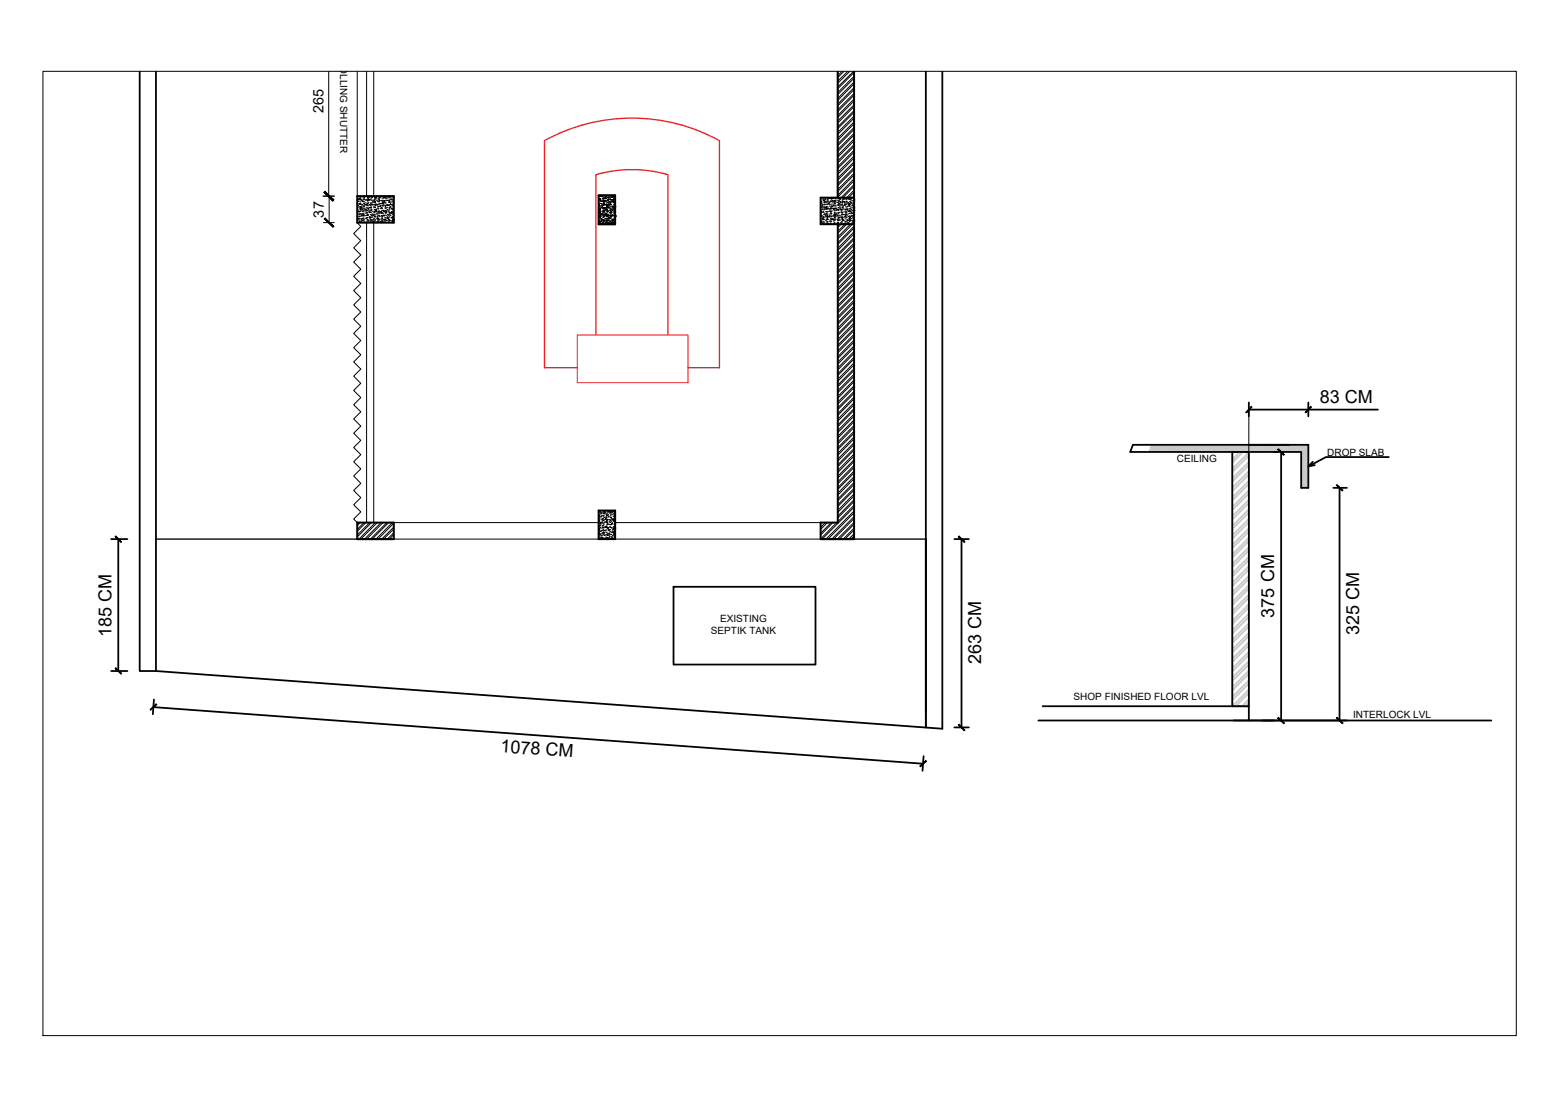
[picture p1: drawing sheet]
<svg xmlns="http://www.w3.org/2000/svg" width="297mm" height="210mm" viewBox="0 0 297 210" stroke-linecap="round" stroke-linejoin="round" font-family="sans-serif">
<defs><g id="words">
<g font-size="3.4">
<text x="250.6" y="76.5">83 CM</text>
<text x="242" y="117.3" transform="rotate(-90 242 117.3)">375 CM</text>
<text x="21.2" y="121" transform="rotate(-90 21.2 121)">185 CM</text>
<text x="258.1" y="120.7" transform="rotate(-90 258.1 120.7)">325 CM</text>
<text x="186.3" y="126.2" transform="rotate(-90 186.3 126.2)">263 CM</text>
<text x="95" y="142.9" transform="rotate(4 95 142.9)">1078 CM</text>
</g>
<g font-size="2.7">
<text x="61.4" y="21.5" transform="rotate(-90 61.4 21.5)">265</text>
<text x="61.5" y="41.3" transform="rotate(-90 61.5 41.3)">37</text>
</g>
<g font-size="1.9">
<text x="64.6" y="11.2" transform="rotate(90 64.6 11.2)">ROLLING SHUTTER</text>
<text x="223.5" y="87.7">CEILING</text>
<text x="252.1" y="86.5">DROP SLAB</text>
<text x="136.8" y="118.1">EXISTING</text>
<text x="135" y="120.4">SEPTIK TANK</text>
<text x="203.9" y="132.9">SHOP FINISHED FLOOR LVL</text>
<text x="257" y="136.4">INTERLOCK LVL</text>
</g>
</g></defs>
<!-- layer: 0 -->
<path d="M159.1 13.6v23.9M162.2 13.6v88.8M67.8 37.3h7v5h-7zM113.7 37.1h3.1v5.5h-3.1zM162.2 37.5h-6.3v5.1h6.3M159.1 42.6v56.7h-3.2v3.1h6.3M67.8 99.3h7v3.1h-7zM113.7 97h3.1v5.4h-3.1zM67.8 102.4h7M155.9 102.4h6.3" fill="none" stroke="#000" stroke-width=".38"/>
<!-- layer: Hatch -->
<g fill="none" stroke="#000" stroke-width=".19">
<path d="M8.2 13.5h279.8v183.2h-279.8zM67.9 37.9h.1M67.9 38.8h.1M67.9 37.3h.1M67.9 39h.1M68 39.9h.1M68 37.7h.1M68 38.2h.1M68.1 39.3h.1M68.1 37.8l.1-.1zM68.2 38.7h.1M68.3 37.6h.1"/>
<path d="M68.3 39.3h.1M68.3 39.2h.1M68.3 39.7h.1M68.3 39.6h.1M68.4 38.4h.1M68.4 38.8h.1M68.4 37.7h.1M68.4 38.7h.1M68.4 37.4h.1M68.4 37.9h.1M68.4 37.8v.1h-.1zM68.5 39.8h.1z"/>
<path d="M68.6 39.2h.1M68.5 39.5l.1-.1v.1zM68.5 38.1h.1M68.6 37.9h.1M68.7 39.1h.1M68.7 39.6h.1M68.7 38.8h.1M68.7 38.9h.1M68.8 38.1h.1M68.8 39.8h.1M68.8 39.4h.1M68.9 38.2h.1"/>
<path d="M68.9 37.6h.1M69 39.6h.1M69 38.3h.1M69 38.7h.1M69 39.2h.1M69 38.6h.1M69 39.1h.1M69.1 37.3h.1M69.1 37.8h.1M69.1 38.7h.1M69.1 37.5h.1M69.1 39.2h.1"/>
<path d="M69.2 37.3h.1M69.2 39.5h.1M69.2 37.4h.1M69.2 37.8l-.1 .1zM69.4 39.8h.1M69.3 38h.1M69.3 38.8h.1M69.4 38h.1M69.4 38.5h.1M69.4 38.9h.1M69.5 39h.1M69.5 39.4h.1"/>
<path d="M69.5 38.8h.1M69.5 39.8v.1zM69.6 37.9h.1M69.6 39.7h.1M69.6 37.3h.1M69.7 38.8h.1M69.7 40h.1M69.7 39h.1M69.7 39.5h.1M69.7 38h.1M69.8 37.7h.1M69.8 38.1h.1"/>
<path d="M69.8 38.6h.1M69.8 37.5h.1M69.8 38.7h.1M69.8 37.3h.1M69.8 39.1h.1M69.9 38.4h.1M69.9 37.5h.1M69.9 38l-.1 .1zM69.9 39.7l.1-.1zM70 37.8h.1M70 39.9h.1M70 39.4h.1"/>
<path d="M70 38h.1M70 38l.1-.1zM70.1 37.5h.1M70.1 38.9h.1M70.3 37.9h.1M70.3 39.4h.1M70.3 38.6h.1M70.3 38.9h.1M70.3 37.3h.1M70.4 39.4h.1M70.4 39.9h.1M70.4 38.9h.1"/>
<path d="M70.4 37.8h.1M70.4 39.5h.1M70.4 38.5h.1M70.5 39.3h.1M70.5 37.6h.1M70.5 38.1h.1M70.5 39.8h.1M70.5 38.7h.1M70.6 37.4h.1M70.6 37.5h.1M70.6 38.9h.1M70.7 38.4h.1"/>
<path d="M70.7 38.8h.1M70.8 38h.1M70.8 38.4h.1M70.8 38.9h.1M70.9 39.3h.1M71 39.5h.1M71.1 39.8h.1M71.1 38.3h.1M71.1 37.3h.1M71.1 38.4h.1M71.1 38.9h.1M71.1 39.3h.1"/>
<path d="M71.1 37.8h.1M71.1 38.5h.1M71.1 38l-.1 .1zM71.2 37.3h.1M71.1 37.5h.1M71.1 38h.1M71.1 37.7h.1M71.1 39.4h.1M71.2 38.4l.1-.1v.1zM71.2 38.8h.1M71.2 39.9h.2zM71.3 39h.1"/>
<path d="M71.4 37.5h.1M71.4 39.7h.1M71.4 37.3h.1M71.4 37.8h.1M71.4 38.8h.1M71.5 39.8v.1h-.1zM71.5 38.1h.1M71.5 38.9h.1M71.7 38.9h.1M71.6 38.2h.1M71.7 39.5h.1M71.7 39.2h.1"/>
<path d="M71.7 39.7h.1M71.8 39.2h.1M71.8 39.7h.1M71.8 37.4h.1M71.8 37.8h.1M71.8 38.3h.1M71.8 38.8h.1M71.9 37.4h.1M71.9 38.4h.1M72 37.9h.1M72 37.7h.1M72 38.8h.1"/>
<path d="M72 37.5h.1M72 39.2h.1M72.1 38.7h.1M72.1 39.2h.1M72.1 37.5h.1M72.1 38.1h-.1zM72.2 39.6h.1M72.2 38.1h.1M72.2 39h.1M72.2 38.7h.1M72.2 39.1h.1M72.4 39.5l.1-.1z"/>
<path d="M72.4 38.6h.1M72.4 39.5h.1M72.5 39.6h.1M72.5 38.1h.1M72.5 38.7h.1M72.5 39.1h.1M72.5 37.4h.1M72.5 37.3h.1M72.5 37.8h.1M72.5 38.2h.1M72.6 39.1h.1M72.7 39.9h.1"/>
<path d="M72.7 38.8h.1M72.7 38.2h.1M72.8 38.4h.1M72.8 37.4h.1M72.8 39.1h.1M72.8 38.5v.1h-.1zM72.8 37.6h.1M72.8 38.1h.1M73 38.5h.1M73 38.1h.1M73 39h.1M73 38.2l.1-.1z"/>
<path d="M73.1 37.5h.1M73.1 39.5h.1M73.1 40h.1M73.2 38.6h.1M73.2 39h.1M73.2 39.5h.1M73.2 37.7h.1M73.2 38.1h.1M73.2 37.4h.1M73.2 39.2h.1M73.3 38h.1M73.4 38.9h.1"/>
<path d="M73.4 39.5h.1M73.5 38.1h.1M73.5 39.8h.1M73.5 37.6h.1M73.5 39h.1zM73.6 37.3h.1M73.6 39h.1M73.6 39.9h.1M73.7 37.5h.1M73.7 38.1h.1M73.7 39h.1M73.8 37.3h.1"/>
<path d="M73.8 38.4h.1M73.8 38.9h.1M73.9 39.4h.1M73.9 39.8h.1M73.9 37.3h.1M73.9 38v.1zM73.9 38h.1M73.9 38.5h.1M73.9 38.9h.1M73.9 39.6h.1M73.9 37.6h.1M73.9 37.5h.1"/>
<path d="M73.9 37.3h.2M74 38.2l-.1 .1zM74.1 37.3h.1M74.2 37.9h.1M74.2 38.4h.1M74.2 38.9h.1M74.2 39.2h.1M74.2 38.7v.1h-.1zM74.2 37.6h.1M74.3 37.9h.1M74.3 39.7h.1M74.3 38.9h.1"/>
<path d="M74.5 39.5h.1M74.4 38.2h.1M74.5 39.8h.1M74.5 39.1h.1M74.5 37.8h.1M74.5 37.3h.1M74.6 38.8h.1M74.6 39.3h.1M74.6 37.5h.1M74.6 37.9h.1M74.6 38.4h.1M74.6 39.6h.1"/>
<path d="M74.6 38.2h.1M74.6 40h.1M74.7 38.3h.1M74.7 38.6h.1zM74.7 37.5h.1M74.8 37.3v.1M113.7 39.6h.1M113.8 38.7h.1M113.7 38.7h.1M113.7 39.2h.1M113.8 39.5h.1M113.8 38.9l.1 .1h-.2z"/>
<path d="M113.9 38.7h.1M113.9 39.1h.1M113.9 39.7h.1M113.9 37.7h.1zM113.9 37.3h.1M113.9 37.8h.1M113.9 38.2h.1M113.9 39.6h.1M113.9 39.8l.1-.1zM113.9 37.2h.1M113.9 38h.1M114.1 38.7h.1"/>
<path d="M114.1 38.2h.1M114.1 39.5h.1M114.2 37.3h.1M114.2 37.2h.1M114.2 38.9h.1M114.2 39.1h.1M114.2 38.2h.1M114.5 39.2h.1M114.4 38.8h.1M114.4 39.6h.1M114.5 37.6h.1M114.5 38.1h.1"/>
<path d="M114.5 37.8l.1-.1zM114.5 39.5h.1M114.5 39.9h.1M114.6 38.1h.1M114.6 38.6h.1M114.6 39h.1M114.6 37.2h.1M114.6 37.6h.1M114.7 38.1h.1M114.7 38.5h.1M114.7 38.3l.1-.1zM114.7 37.7h.1"/>
<path d="M114.7 39.4h.1M114.8 38.8h.1M114.8 39.5h.1M114.8 37.6h.1M114.9 39.9l.1-.1zM114.9 37.4h.1M115 38.1h.1M115 38.3h.1M115 38.8h.1M115 37.3h.1zM115 37.7l.1-.1v.1zM115.1 39h.1"/>
<path d="M115.1 39.5h.1M115.1 38.8h.1M115.1 39.7h.1M115.3 39.8h.1M115.2 39.8h.1M115.3 38.4h.1M115.3 38.9h.1M115.3 39.4h.1M115.3 40h.1M115.3 39.1v.1h-.1zM115.3 37.5h.1M115.3 38h.1"/>
<path d="M115.4 38.1h.1M115.4 39h.1M115.5 38.5h.1M115.5 38.4h.1M115.5 37.9l.1-.1zM115.5 37.5h.1M115.5 39.3h.1M115.6 38.8h.1M115.6 39.5h.1M115.6 37.4h.1M115.7 38.3h.1M115.7 38.9h.1"/>
<path d="M115.8 38.7h.1M115.8 37.9h.1M115.8 38.4h.1M115.8 37.8h.1zM115.9 38.8h.1M115.9 39.7h.1M115.9 40v-.1zM115.9 39.3h.1M115.9 38.9h.1M116 37.5h.1M116 37.9h.1M116 38.4h.1"/>
<path d="M116.1 39.9h.1M116.1 38.1h.1M116.1 37.9h.1M116.2 37.4h.1M116.2 38.2h.1M116.2 40h.1M116.3 38.4h.1M116.3 39.5h.1M116.3 37.4h.1M116.3 39.2h.1M116.4 39.3h.1M116.4 37.4h.1"/>
<path d="M116.4 38.3h.1M116.4 39.8h.1M116.4 38l.1-.1zM116.4 37.9l.2-.1zM116.5 37.4h.1M116.6 38.9h.1M116.6 39.7h.1M116.6 38.5h.1M116.6 39.6h.1M116.6 39.5l.1-.1v.1zM116.7 38.3h.1M116.7 38.7h.1"/>
<path d="M116.7 39.2h.1M116.7 37.8h.1M116.7 38.4h.1M116.7 37.3h.1M116.7 38.9h.1M116.8 39.3h.1M155.9 38.3h.1M155.9 38.4h.1M155.9 37.7h.1M155.9 39.4h.1M156 38.6h.1M156.1 39.3h.1"/>
<path d="M156.1 39.8h.1M156.1 38.8h.1M156.1 39.7h.1M156.1 39.1h.1zM156.2 39.7h.1M156.3 37.8h.1M156.3 38h.1M156.3 38.1h.1M156.4 38.9h.1M156.4 39.4h.1M156.4 39.9h.1M156.4 39.3h.1"/>
<path d="M156.4 38.1h.1M156.4 38.5h.1M156.4 38.8h.1M156.4 38.1l.1 .1zM156.5 37.6h.1M156.5 39.5h.1M156.6 39.8h.1M156.6 38.4h.1M156.6 38.3h.1M156.7 39.5l.1-.1zM156.7 37.5h.1M156.7 39.3h.1"/>
<path d="M156.8 38.3h.1M156.8 38.8h.1M156.8 38.9h.1M156.8 38.5h.1M156.8 37.8l-.1 .1zM156.8 39.7h.1M156.8 39.5l.2-.1v.1zM157 39.2h.1M157 39.6h.1M157 38.1h.1M157 37.8h.1M157.1 39.8h.1"/>
<path d="M157.1 38.4h.1M157.1 38.9h.1M157.1 39.3h.1M157.1 38.2h.1M157.2 38h.1M157.2 37.7h.1M157.3 39.6h.1M157.3 38.7h.1zM157.3 38.7h.1M157.3 37.5h.1M157.3 38.4h.1M157.4 37.5h.1"/>
<path d="M157.4 39.7h.1M157.5 37.7h.1M157.5 38.9h.1M157.5 39.2h.1M157.6 39.8h.1M157.6 38.5h.1M157.6 38.4h.1M157.7 37.6h.1M157.7 38.1h.1M157.8 39.6h.1M157.8 39.5l-.1 .1zM157.8 39.2h.1"/>
<path d="M157.8 39.7h.1M157.8 39.1h.1M157.8 38.2h.1M157.8 37.8h.1M157.8 38.3h.1M157.8 38.8h.1M157.8 37.7h.1M157.8 39.5h.1M158 39.6h.1M158 37.6h.1M158.1 38.4h.1M158.2 39.2h.1"/>
<path d="M158.1 38.1h.1v.1zM158.1 38.6h.1M158.1 39.1h.1M158.2 38.9h.1M158.3 39.8h.1M158.3 37.6l.1-.1zM158.3 39.5h.1M158.3 39h.1M158.4 38.2h.1M158.4 39.9h.1M158.4 39.6l-.1 .1zM158.4 38.2h.1z"/>
<path d="M158.5 39.1h.1M158.5 39.6h.1M158.5 38.5h.1M158.5 38.2h.1M158.5 38.7h.1M158.5 38.1h.1M158.5 38.6h.1M158.6 37.8h.1M158.7 39h.1M158.7 37.6h.1M158.7 39.3h.1M158.7 39.7v-.1z"/>
<path d="M158.7 39.6h.1M158.8 40h.1M158.8 38.4h.1M158.9 38h.1M159 39.7h.1M159 38.9h.1M159 39.8h.1M159 38.5h.1M159.1 38.9h.1M159.2 39.9h.1M159.2 39.4h.1M159.2 38.1h.1"/>
<path d="M159.2 39.8h.1M159.2 38.6h.1M159.2 39h.1M159.2 39.5h.1M159.2 37.7h.1M159.2 38.3h.1M159.3 38.7h.1M159.3 37.6l-.1 .1zM159.4 37.9h.1M159.4 39.7h.1M159.4 39.2h.1M159.5 38.9h.1"/>
<path d="M159.5 39.4h.1M159.5 37.5h.1M159.5 38.7h.1M159.5 38.4h.1M159.5 37.8h.2zM159.6 39.8l.1-.1zM159.7 39.8h.1M159.7 38.3v.1h-.1zM159.7 39h.1M159.8 38.9h.1M159.8 39.8l.1 .2-.1-.1zM159.9 39.4h.1"/>
<path d="M159.9 39.8h.1M159.9 38.4h.1M159.9 38.7h.1M159.9 38h.1M159.9 38.5h.1M159.9 38.9h.1M160 37.6h.1M160 38.3h.1M160 37.9h.1M160 39.7h.1M160 39.3h.1M160.1 39.3h.1"/>
<path d="M160.2 39.7h.1M160.2 37.8h.1M160.2 38.3h.1M160.2 37.6h.1M160.2 39h.1M160.3 38.5h.1M160.3 37.7l-.1 .1zM160.4 38.8h.1M160.5 38.3h.1M160.4 39h.1M160.4 39.9h.1M160.5 38.7h.1"/>
<path d="M160.5 39.8h.1M160.6 39.3h.1M160.6 39.8h.1M160.6 37.8h.1M160.6 38.4h.1M160.6 38.9h.1M160.6 39.8h.1zM160.6 37.9h.1M160.7 38.3h.1M160.7 38.6h.1M160.7 38.2h.1M160.7 39.5h.1"/>
<path d="M160.8 37.8h.1M160.9 39.2h.1M160.9 39.7h.1M160.9 39.8h.1M160.9 37.6h.1M161 38.5h.1M161 38.9h.1M161.1 37.7h.1M161.1 38.5v.1h-.1zM161.1 39h.1M161.1 39.9h.1M161.2 39.2h.1"/>
<path d="M161.3 38.9h.1M161.2 38.7h.1M161.3 38.7h.1M161.3 39.2h.1M161.3 39.7h.1M161.2 37.9h.1M161.3 37.8h.1M161.3 38.3h.1M161.4 39.6h.1M161.4 38.4h.1M161.4 38.9l.1-.1zM161.5 38.5h.1"/>
<path d="M161.5 37.6h.1M161.5 39.4h.1M161.6 37.8h.1M161.6 38.1h.1M161.6 38.6h.1M161.6 39.9l.1-.1zM161.6 39.8h.1M161.7 37.6h.1M161.7 38.5h.1M161.7 39.1h.1M161.8 38.8h.1M161.9 39.1h.1"/>
<path d="M161.9 38.1h.1M161.9 40h.1M162 39.5h.1M162 37.6h.1M162 38.2h.1M162 38.7h.1M162 39.1h.1M162 39.4l.1 .1zM162 37.8h.1M162.1 38.6h.1M162.2 38.4h.1M162.2 38h.1"/>
<path d="M162.2 39.5h.1M162.2 37.9v.1M67.8 41.2h.1M68 41.7h.1M67.9 40.7h.1M67.9 40.8h.1M68 40.2h.1M68 41.4h.1M68.1 41.1h.1M68.1 40.2h.1M68.2 40.2h.1M68.2 41.5h.1"/>
<path d="M68.2 42h.1M68.2 42.1h.1M68.3 40.6h.1M68.3 41.1h.1M68.3 40.7h.1M68.3 41.6h.1M68.3 40.1h.1M68.4 40.6h.1M68.4 42.2h.1M68.5 40h.1M68.6 42h.1M68.6 41.6h.1"/>
<path d="M68.7 41.7h.1M68.7 41.5h.1M68.7 40.6h.1M68.7 40.8h.1M68.8 41.5h.1M68.8 40.9l-.1 .1zM68.8 40h.1M68.8 40.2h.1M68.9 41.8h.1M68.9 41.9h.1M68.9 40.5h.1M68.9 41h.1"/>
<path d="M68.9 41.4h.1M68.9 41.5h.1M68.9 40.8l.2-.1zM69 40h.1M69 40.8h.1M69 41.7h.1M69 40.9h.1M69.1 42h.1M69.2 42.2h.1M69.2 40.1h.1M69.3 41h.1M69.3 40.5h.1"/>
<path d="M69.5 41.4h.1M69.5 41.5h.1M69.5 42.2h.1M69.5 42.3h.1M69.5 40.3h.1M69.5 40.5h.1M69.6 41.4h.1M69.6 41.3h.1M69.6 41.8h.1M69.6 42.2h.1M69.7 40.4h.1M69.7 40.9h.1"/>
<path d="M69.7 40.8h.1M69.8 41.7h.1M69.8 40.9h.1M69.9 41.3h.1M69.8 40.8h.1M69.9 41.9h.1M69.9 42.2h.1M70 41.9h.1M70 40.1h.1M70.1 40.3h.1zM70.2 40.4h.1M70.2 41.5h.1"/>
<path d="M70.2 41.1l.1 .2-.2-.1zM70.3 40.3h.1M70.3 41.7h.1M70.3 42.1h.1M70.3 41.3h.1M70.3 41.8h.1M70.3 40.8h.1M70.3 41.2h.1M70.4 40.3h.1M70.4 40.9h.1M70.4 40l.1-.1zM70.5 41.7h.1"/>
<path d="M70.7 41.8h.1M70.6 41.3h.1M70.6 42.2h.1M70.6 40.6h.1M70.7 40.8h.1M70.7 40.9h.1M70.7 40.1h.1M70.8 41.7h.1M70.9 42h.1M70.9 41.6h.1M71 40.9h.1M71 42h.1"/>
<path d="M71 40.3h.1M71 40.7h.1M71 41.1h.1M71 41.6h.1M71 40.8h.1M71.1 40.2h.1M71.1 41.9h.1M71.1 41.2h.1M71.1 40.9h.1M71.1 41.1h.1M71.2 41.7h.1M71.3 42.2h.1"/>
<path d="M71.4 40.2h.1M71.4 42.3h.1M71.4 40.5h.1M71.4 42.2h.1M71.5 40l-.1 .1zM71.5 40.7h.1M71.6 41.6h.1M71.7 41.7h.1M71.7 42.1h.1M71.7 41h.1M71.7 41.4v.1h-.1zM71.7 41.5h.1"/>
<path d="M71.7 42h.1M71.7 40.1h.1M71.7 40.6h.1M71.7 40.3h.1M71.8 41.4h.1M71.9 42.1h.1M71.9 40.1h.1M71.9 40.9h.1M71.9 41.8h.1M72 41h.1M72 41.6h.1M72 41.1h.1"/>
<path d="M72.1 40.4h.1M72.2 42.1h.1M72.2 40.2h.1M72.2 40.4h.1M72.3 41.6h.1M72.4 41.8h.1M72.4 42.3h.1M72.4 40.6h.1M72.4 41.1h.1M72.4 40.2l.1-.1zM72.4 40.9h.1M72.4 41.4h.1"/>
<path d="M72.5 40h.1M72.5 40.5h.1M72.5 40.4h.1M72.5 41.5h.1M72.6 42h.1M72.6 40.9h.1M72.6 41.8h.1M72.6 41.1h.1M72.7 41.7h.1M72.7 40.5h.1M72.8 40h.1M72.8 40.9h.1"/>
<path d="M72.8 42.2h.1M72.8 40.1l.1-.1 .1 .2zM72.9 41h.1M72.9 40.2h.1M73 42h.1M73 40.2h.1M73 41.7l.1-.1zM73.1 42.2h.1M73.1 40.9h.1M73.1 41.3h.1M73.1 41.7h.1M73.1 40.4h.1"/>
<path d="M73.2 40.4h.1M73.2 40.5h.1M73.3 40h.1M73.3 41.9h.1M73.3 41h.1M73.3 41.8h.1M73.4 41.4h.1M73.4 40.2l-.1 .1zM73.5 41.5h.1M73.5 40.7h.1M73.6 40.3h.1M73.6 41.2h.1"/>
<path d="M73.8 41.5h.1M73.7 40.9h.1M73.7 41.4h.1M73.8 41.7h.1M73.8 42.1h.1M73.8 42.3h.1M73.8 40.8h.1M73.8 41.2h.1M73.8 40.1h.1M73.8 41.8h.1M73.9 40.3h.1M73.9 41.9h.1"/>
<path d="M73.9 40.5h.1M74.1 40.5h.1M74.1 40.9h.1M74.1 41h.1M74.1 40.3h.1M74.1 41.9h.1M74.2 41.3h.1M74.3 41.4h.1M74.3 40.4l.1-.1zM74.3 40.3h.1M74.3 40.6h.1M74.3 42.3h.1"/>
<path d="M74.4 42.3h.1M74.5 42h.1M74.5 40.3h.1M74.5 41.9l.1 .1v-.2l-.1 .1M74.5 41.1h.1M74.5 41.6h.1M74.6 42h.1M74.5 40.2h.1M74.5 40.6h.1M74.5 41.7h.1M74.6 40.8h.1M74.6 41.3h.1"/>
<path d="M74.6 40.5h.1M74.6 41.7h.1M74.7 42.2h.1M74.7 41.7h.1M113.8 41.2h.1M113.7 42.3h.1M113.8 40.9h.1M113.8 41.4h.1M113.8 41.8h.1M113.8 42.2h.1M113.8 40h.1M113.8 40.5h.1"/>
<path d="M113.8 42.1h.1M113.9 40.1h.1M113.9 41h.1M113.9 40.4h.1M113.9 42.1h.1M113.9 41.3h.1M113.9 40.6l.1-.1v.1zM114 41.1h.1M114 40.6h.1M114 41.6h.1M114.1 40.2h.1M114.1 42.5h.1"/>
<path d="M114.1 40.8l.1-.1zM114.2 41.6h.1M114.2 40.7h.1M114.2 42.4h.1M114.2 42l-.1 .1zM114.3 42.5h.1M114.3 40.9h.1M114.3 41.7h.1M114.4 40.1h.1M114.4 40.6h.1M114.5 41.7h.1M114.5 42.2h.1"/>
<path d="M114.5 40.3h.1M114.5 40.8h.1M114.5 41.3h.1M114.5 42.3h.1M114.6 41.7h.1M114.5 41.1h.1M114.6 40.2h.1M114.6 41.1h.1M114.7 42h.1M114.7 42.5h.1M114.7 40.3h.1M114.7 40h.1"/>
<path d="M114.7 41.1h.1M114.8 41.6h.1M114.8 42.5h.1M114.9 40.8h.1M114.9 40.5h.1M115 40.6h.1M115 42.2h.1M115 41.5h.1M115 42h.1M115 40.9h.1M115.1 42.1h.1M115.1 42.5h.1"/>
<path d="M115.1 40.8l-.1 .1zM115.2 40.7h.1M115.2 41.1h.1M115.2 41.6h.1M115.2 42.4h.1M115.2 40.3h.1M115.2 42.3h.1M115.3 40.2h.1M115.3 41.8h.1M115.3 42.3h.1zM115.3 41.1h.1M115.3 40.8l.2-.1v.1z"/>
<path d="M115.4 40.9h.1M115.4 41.4h.1M115.4 40.1h.1M115.4 41.8h.1M115.5 41.9h.1M115.5 41.6h.1M115.5 42.5h.1M115.5 41h.1M115.7 41.3h.1M115.6 42.2v.1M115.6 42.2v.2l-.1-.1M115.7 40.4h.1"/>
<path d="M115.7 40.9h.1M115.8 40.9h.1M115.8 40.4h.1M115.8 42.1h.1M115.8 42.5h.1M115.9 41.1h.1M115.9 41.5h.1M115.9 42h.1M115.9 40.2h.1M115.9 40.6h.1M115.9 41.4h.1M116 42.3h.1"/>
<path d="M116 40.3l.1 .1zM116 40.2h.1M116 41l.1-.1zM116.1 40.3h.1M116.1 41.1h.1M116.2 40.8h.1M116.2 41.7h.1M116.2 42.5h.1M116.3 40.9h.1M116.3 41.9h.1M116.4 42.3h.1M116.4 41.8h.1"/>
<path d="M116.4 41.9h.2zM116.5 41h.1M116.5 41.9h.1M116.5 42.3h.1M116.6 40.5h.1M116.6 41h.1M116.6 41.4h.1M116.6 40.3h.1M116.6 42h.1M116.6 40.1h.1M116.7 42.4h.1M116.7 41.2h.1"/>
<path d="M116.7 41.7h.1M116.7 40.3h.1M116.8 41.1h.1M116.8 40.9h.1M116.8 41h.1M155.9 42.2h.1M155.9 42.4h.1M155.9 40.1h.1M155.9 40.9h.1M155.9 42.2v.2M155.9 41.1h.1M156 40.4h.1"/>
<path d="M156 42.3h.1M156 40.9h.1M156 40.3h.1M156 42h.1M156 41.8h.1M156.1 41.5l.1-.1zM156.2 42.3h.1M156.2 40.3h.1M156.2 40.2h.1M156.2 41.4h.1M156.3 41.1h.1M156.4 41.6h.1"/>
<path d="M156.3 41.2h.1M156.3 41.7h.1M156.3 42.1h.1M156.4 40.3h.1M156.4 40.8h.1M156.4 41.3h.1M156.4 41.7h.1M156.4 42.4h.1M156.4 42.5h.1M156.5 42.2h.1M156.7 40.6h.1M156.7 41.2h.1"/>
<path d="M156.7 41h.1M156.7 40.7h.1M156.8 40.2h.1M156.8 41.9h.1M156.9 41.7h.1M156.9 42.4h.1M157 40.5h.1M157 42h.1M157 42.5h.1M157 40.3h.1M157 41.1h.1M157 40.7h.1"/>
<path d="M157 41.6h.1M157 41.3h.1M157.1 40.2h.1M157.1 41.6l.1-.1zM157.2 42.1h.1M157.1 40.9v.2zM157.2 41.7h.1M157.2 41.1h.1M157.2 42.5h.1M157.2 42.6l.1-.1v.1M157.4 42.1h.1M157.4 40.1h.1"/>
<path d="M157.4 41h.1M157.4 41.2h.1M157.5 40.9h.1M157.6 40h.1M157.6 41.8h.1M157.6 40.6h.1M157.6 42.4h.1M157.7 42.4h.1M157.7 41.5h.1M157.7 42h.1M157.7 41.6h.1M157.7 42.1h.1"/>
<path d="M157.7 40.3h.1M157.7 41.2h.1M157.8 40.1h.1M157.8 40.6h.1M157.8 41h.1M157.8 40.2h.1M157.8 42.5h.1M157.8 41.1h.1M157.9 41.7h.1M157.9 40.6h.1M157.9 40.1h.1M158.1 41.5h.1"/>
<path d="M158.1 41.7v-.1zM158.1 41h.1M158.2 41h.1M158.2 42h.1M158.3 41.7h.1M158.3 40.7h.1M158.3 42.5h.1M158.4 42.5h.1M158.4 41.7h.1M158.4 41.4h.1M158.4 41.9h.1M158.4 42.3h.1"/>
<path d="M158.4 40.5h.1M158.4 40.9h.1M158.4 41h.1M158.4 40.3h.1M158.4 41.2h.1M158.5 40h.1M158.6 41.4h.1M158.6 41.1v.2l-.1-.1zM158.7 40.7h.1M158.6 41.7h.1M158.7 41h.1M158.7 42.4h.1"/>
<path d="M158.8 40.5h.1M158.9 40.6h.1M158.9 41.1h.1M158.9 40.9h.1M159 41.7h.1zM159 42.3l.2-.1zM159.1 42.2h.1M159.1 41.9h.1M159.1 42.4h.1M159.1 42.5h.1M159.1 41.3h.1M159.1 41.7h.1"/>
<path d="M159.1 40.6h.1M159.1 42.3h.1M159.2 40.4h.1M159.2 40.9h.1M159.2 40.3h.1M159.2 41.5h.1M159.2 41.2h.1M159.3 40.4h.1M159.4 41.8h.1M159.4 42.6l-.3 .2M159.4 41.3l.1 .1zM159.4 40.9h.1"/>
<path d="M159.5 41.4h.1M159.6 42.3h.1M159.6 41.1h.1M159.7 40.3h.1M159.8 42.5h.1M159.8 42.6l-.7 .6M159.8 41.7h.1M159.8 42.1h.1M159.8 40.8h.1M159.8 41.3h.1M159.8 40.3h.1M159.8 40.7h.1"/>
<path d="M159.8 41.2h.1M159.9 40.7h.1M159.9 40.4h.1M159.9 40.5h.1M159.9 42.2h.1M159.9 41.8h.1M159.9 41.3h.1M160 41.4h.1M160 41.4l-.1 .1zM160.1 41.8h.1M160.1 41.7l-.1 .1zM160.1 40.8h.1"/>
<path d="M160.2 40.3h.1M160.2 41.8h.1zM160.2 40.8h.1M160.2 42.5h.1M160.3 41.2h.1M160.3 41.1h.1M160.4 42.2h.1M160.5 41.6h.1M160.5 42h.1M160.5 42.5h.1M160.5 42.6l-1.4 1.3M160.5 40.6h.1"/>
<path d="M160.5 41.1h.1M160.5 40.2h.1M160.6 40.8h.1M160.6 40.2h.1M160.6 42.5h.1M160.6 40.4h.1M160.6 40.7h.1M160.6 41.3h.1M160.7 40.3h.1M160.7 42h.1M160.7 41.2h.1M160.8 42.2h.1"/>
<path d="M160.8 41.7h.1M160.8 41.8h.1M160.8 42.6l-1.7 1.7M160.9 40.8h.1M161 42.4l.1-.1zM161 40.2h.1M161 40.6h.1M161 42.3h.1M161.1 41.1h.1M161.1 41.8l-.1 .1zM161.1 42.4h.1M161.1 41.6h.1"/>
<path d="M161.2 41.4h.1M161.2 41.9h.1M161.2 40.1l.1-.1v.2zM161.2 40.1h.1M161.2 40.6h.1M161.2 41h.1M161.3 42.1h.1M161.3 42.5h.1M161.3 40.5h.1M161.3 41.4h.1zM161.4 41.3h.1M161.4 41.7l.1-.1z"/>
<path d="M161.5 41.1h.1M161.5 40.2h.1M161.5 41.9h.1M161.5 40.6h.1M161.5 42.6l-2.4 2.4M161.7 41.5h.1M161.7 40.4h.1M161.8 42.5h.1M161.8 41.2h.1M161.8 42.2h.1M161.8 40.9h.1M161.8 40.5h.1"/>
<path d="M161.9 41.8h.1M161.9 42.3h.1M161.9 40.6h.1M161.9 40.5h.1M161.9 40.9h.1M161.9 41.4h.1M161.9 42.6l-2.8 2.8M162 40h.1M162 41h.1M162 41.9v.1zM162.1 40.5h.1M162.1 41.4h.1"/>
<path d="M162.1 42.5h.1M162.2 42h.1M162.2 40h.1M162.2 43l-3.1 3.1M162.2 44l-3.1 3.2M162.2 45.1l-3.1 3.2M162.2 46.2l-3.1 3.1M162.2 47.3l-3.1 3.1M162.2 48.4l-3.1 3.1M162.2 49.4l-3.1 3.2M162.2 50.5l-3.1 3.2M162.2 51.6l-3.1 3.1"/>
<path d="M162.2 52.7l-3.1 3.1M162.2 53.8l-3.1 3.1M162.2 54.9l-3.1 3.1M162.2 56l-3.1 3.1M162.2 57l-3.1 3.2M162.2 58.1l-3.1 3.2M162.2 59.2l-3.1 3.1M162.2 43.3l-3.1 3.1M162.2 44.4l-3.1 3.1M162.2 45.5l-3.1 3.1M162.2 46.6l-3.1 3.1M162.2 47.7l-3.1 3.1"/>
<path d="M162.2 48.7l-3.1 3.2M162.2 49.8l-3.1 3.2M162.2 50.9l-3.1 3.1M162.2 52l-3.1 3.1M162.2 53l-3.1 3.2M162.2 54.1l-3.1 3.2M162.2 55.2l-3.1 3.1M162.2 56.3l-3.1 3.1M162.2 57.4l-3.1 3.1M162.2 58.5l-3.1 3.1M162.2 59.6l-3.1 3.1M162.2 41.9v.1"/>
<path d="M162.2 60.3l-3.1 3.1M162.2 61.3l-3.1 3.2M162.2 62.4l-3.1 3.2M162.2 63.5l-3.1 3.1M162.2 64.6l-3.1 3.1M162.2 65.7l-3.1 3.1M162.2 66.8l-3.1 3.1M162.2 67.9l-3.1 3.1M162.2 68.9l-3.1 3.2M162.2 70l-3.1 3.2M162.2 71.1l-3.1 3.1M162.2 72.2l-3.1 3.1"/>
<path d="M162.2 73.3l-3.1 3.1M162.2 74.3l-3.1 3.2M162.2 75.4l-3.1 3.2M162.2 76.5l-3.1 3.1M162.2 77.6l-3.1 3.1M162.2 78.7l-3.1 3.1M162.2 79.8l-3.1 3.1M162.2 60.6l-3.1 3.2M162.2 61.7l-3.1 3.2M162.2 62.8l-3.1 3.1M162.2 63.9l-3.1 3.1M162.2 65l-3.1 3.1"/>
<path d="M162.2 66l-3.1 3.2M162.2 67.1l-3.1 3.2M162.2 68.2l-3.1 3.1M162.2 69.3l-3.1 3.1M162.2 70.4l-3.1 3.1M162.2 71.5l-3.1 3.1M162.2 72.5l-3.1 3.1M162.2 73.6l-3.1 3.2M162.2 74.7l-3.1 3.1M162.2 75.8l-3.1 3.1M162.2 76.9l-3.1 3.1M162.2 77.9l-3.1 3.2"/>
<path d="M162.2 79l-3.1 3.2M237.2 77.3v56.9M68.1 99.3l-.3 .2M68.4 99.3l-.6 .6M69.1 99.3l-1.3 1.3M69.5 99.3l-1.7 1.6M70.2 99.3l-2.4 2.3M70.6 99.3l-2.8 2.7M71.3 99.3l-3.1 3.1M71.7 99.3l-3.2 3.1M72.4 99.3l-3.2 3.1M72.8 99.3l-3.2 3.1"/>
<path d="M73.5 99.3l-3.2 3.1M73.8 99.3l-3.1 3.1M74.5 99.3l-3.1 3.1M74.8 99.4l-3 3M113.7 97.9h.1M113.7 98.8h.1M113.7 99.1h.1M113.7 99.5h.1M113.7 99.9h.1M113.7 97.2h.1M113.7 98.9h.1M113.8 98.1h.1"/>
<path d="M113.8 98.6h.1M113.8 99.9h.1M113.8 99.8l-.1 .1zM113.8 97.2h.1M113.8 97.7h.1M113.8 98.4h.1M113.9 99.3h.1M113.9 97h.1M113.9 99.4h.1M113.9 99.9h.1M113.9 97.2h.1M114 97.1h.1"/>
<path d="M114 97.4h.1M114 99.2h.1M114 99.5h.2zM114.1 97.5h.1M114.2 97.9h.1M114.2 98.6h.1M114.2 98.1l-.1 .1zM114.2 97.4h.1M114.3 99.3h.1M114.4 99.1h.1M114.3 98.8h.1M114.5 98.5h.1"/>
<path d="M114.4 99.9h.1M114.4 98h.1M114.4 98.8h.1M114.5 98.9h.1M114.5 99.4h.1M114.5 99.8h.1M114.5 97.6h.1M114.5 98h.1M114.5 98.8h.1M114.5 97.1h.1M114.5 97.3h.1M114.6 99.4h.1"/>
<path d="M114.6 98h.1M114.6 99.7h.1M114.7 98.3h.1M114.7 98.8h.1M114.7 97.2h.1M114.8 97.5h.1M114.8 99.2h.1M114.8 97h.1M114.8 97.4h.1M114.8 99.1h.1M114.9 98.7h.1M115 97.5h.1"/>
<path d="M115 97.2h.1M115 98.6v-.1l.1 .1zM115 98.3h.1M115 97.7h.1M115.1 98.3l.1-.1zM115.1 99.3h.1M115.1 99.7h.1M115.1 98h.1M115.2 98h.1M115.2 98.4h.1M115.2 98.8h.1M115.2 98.7h.1"/>
<path d="M115.2 99.1h.1zM115.2 97h.1M115.2 97.5h.1M115.2 100l.1 .1h-.2zM115.3 99.7h.1M115.3 98.7h.1M115.3 99.2h.1M115.3 99.4h.1M115.3 99.6h.1M115.4 97.2h.1M115.4 97.7h.1M115.4 97.3h.1"/>
<path d="M115.4 97.9h.1M115.5 98.2h.1M115.6 98.1h.1M115.6 98.7h.1M115.6 99.6h.1M115.6 97.2h.1M115.6 99h.1M115.7 99.1h.1M115.7 97.5h.1M115.7 97.2h.1M115.8 99.2h.1M115.8 99.7h.1"/>
<path d="M115.9 98.3h.1M115.9 98.8h.1M115.9 98h.1M115.9 97.1v.1zM115.9 97.4h.1M115.9 97.8h.1M115.9 97.6h.1M115.9 98.9h.1M115.9 97.2h.1M116 99.7l.1-.1zM116 98.6h.1M116 99.1h.1"/>
<path d="M116.1 99.4h.1M116.1 98.3h.1M116.1 98.6h.1M116.1 99.6h.1M116.1 97.3h.1M116.1 97.7h.1M116.2 97.1h.1M116.2 97.2h.1l.1 .1zM116.3 99.3h.1M116.3 98.7h.1M116.3 98.7l.1-.1zM116.4 98.6h.1"/>
<path d="M116.4 98h.1M116.4 97.5h.1M116.4 97.1h.1M116.4 98.8h.1M116.5 98.7v.1h-.1zM116.5 98.6h.1M116.5 99.1h.1M116.5 99.6h.1M116.5 99h.1M116.6 97.7h.1M116.6 98.2h.1M116.6 98h.1"/>
<path d="M116.6 97.3h.1M116.6 98.9h.1M116.7 100h.1M116.7 97.7h.1M116.7 97.5h.1M116.7 98h.1M116.8 99.4h.1M156 99.3l-.1 .2M156.7 99.3l-.8 .9M157.1 99.3l-1.2 1.3M157.8 99.3l-1.9 2M158.2 99.3l-2.3 2.3"/>
<path d="M158.9 99.3l-3 3.1M162.2 80.8l-3.1 3.1M162.2 81.9l-3.1 3.1M162.2 83l-3.1 3.1M162.2 84.1l-3.1 3.1M162.2 85.2l-3.1 3.1M162.2 86.2l-3.1 3.2M162.2 87.3l-3.1 3.2M162.2 88.4l-3.1 3.1M162.2 89.5l-3.1 3.1M162.2 90.6l-3.1 3.1M162.2 91.7l-3.1 3.1"/>
<path d="M162.2 92.8l-3.1 3.1M162.2 93.8l-3.1 3.1M162.2 94.9l-3.1 3.1M162.2 96l-3.1 3.1M162.2 97.1l-5.3 5.3M162.2 98.1l-4.2 4.3M162.2 99.2l-3.2 3.2M162.2 80.1l-3.1 3.1M162.2 81.2l-3.1 3.1M162.2 82.3l-3.1 3.1M162.2 83.4l-3.1 3.1M162.2 84.5l-3.1 3.1"/>
<path d="M162.2 85.5l-3.1 3.1M162.2 86.6l-3.1 3.1M162.2 87.7l-3.1 3.1M162.2 88.8l-3.1 3.1M162.2 89.8l-3.1 3.2M162.2 90.9l-3.1 3.2M162.2 92l-3.1 3.1M162.2 93.1l-3.1 3.1M162.2 94.2l-3.1 3.1M162.2 95.3l-3.1 3.1M162.2 96.4l-6 6M162.2 97.4l-4.9 5"/>
<path d="M162.2 98.5l-3.9 3.9M162.2 99.6l-2.8 2.8M234 85.9v48.3M74.8 100.1l-2.3 2.3M74.8 101.2l-1.2 1.2M74.8 102.3l-.1 .1M74.8 100.5l-2 1.9M74.8 101.6l-.9 .8M113.7 100.4h.1M113.7 100.8h.1M113.7 100.9h.1M113.7 100.7h.1"/>
<path d="M113.7 102.4h.1M113.8 100.5h.1M113.8 101.6h.1M113.8 101.1l-.1 .1zM113.8 101.4h.1M113.9 101.8h.1M113.9 102.3h.1M113.9 101.4v-.1l.1 .2zM113.9 100.2h.1M113.9 102.1h.1M114 101h.1M114.1 100.3h.1"/>
<path d="M114.1 100.8h.1M114.1 101.6h.1M114.2 101.8h.1M114.2 102.1h.1M114.2 101.3h.1M114.2 102.2h.1M114.3 102.1h.1M114.3 100.1h.1M114.4 100.8h.1M114.4 101.2h.1M114.4 101.6h.1M114.4 102.2h.1"/>
<path d="M114.4 100.3h.1M114.5 100.5h.1M114.5 102.2h.1M114.5 101.5h.1M114.5 100.2h.1M114.6 101h.1M114.6 100.8h.1M114.6 101.2h.1M114.6 101.4h.1M114.6 100.2h.1M114.8 101.7h.1M114.8 101.2l-.1 .1z"/>
<path d="M114.8 100.8h.1M114.8 101.6h.1M115 100h.1M114.9 100.7h.1M114.9 102.2h.1M115 100.2h.1M115 102.2h.1M115 101.6h.1M115 102h.1M115 100.1h.1M115.1 100.2h.1M115.1 100.7h.1"/>
<path d="M115.1 101.1h.1M115.1 101.2h.1M115.2 102.2h.1M115.3 101.5h.1M115.3 100.2h.1M115.3 100.4h.1M115.3 102.1h.1M115.3 101.7l.1-.1zM115.3 100.3h.1M115.3 101.3h.1M115.4 101.6h.1M115.5 100.6h.1"/>
<path d="M115.5 100.8h.1M115.6 101.7h.1M115.6 100.2l-.1 .1zM115.6 101.6h.1M115.6 102.1h.1M115.6 100.7h.1M115.6 102.4h.1M115.8 100.6h.1M115.7 101.5h.1M115.7 101.9h.1M115.7 102.4h.1M115.7 102.2h.1"/>
<path d="M115.7 101.3h-.1zM115.8 101h.1M115.8 100.1h.1M115.9 102.3h.1M115.9 101h.1M115.9 101.6h.1M116 101.5h.1M116.1 100.3h.1M116.1 102h.1M116.1 100.2h.1M116.1 101.2h.1M116.2 102.2h.1"/>
<path d="M116.2 100.8h.1M116.3 101h.1M116.3 101.7h.1M116.3 100.5h.1M116.4 102.3h.1M116.4 100.9h.1M116.4 101.4h.1M116.4 101.8h.1M116.4 101.5h.1M116.4 102.2h.1M116.4 100.5h.1M116.5 100h.1"/>
<path d="M116.5 100.5h.1M116.6 101.1h.1M116.5 100.2h.1M116.5 100.3l-.1 .1zM116.6 100.3l.1-.1v.2zM116.6 101.4l.1-.1zM116.7 100.5h.1M116.7 101.6h.1M116.8 100.3h.1M116.8 101.9h.1M162.2 100.3l-2.1 2.1M162.2 101.4l-1 1"/>
<path d="M162.2 100.7l-1.7 1.7M162.2 101.8l-.6 .6"/>
</g>
<!-- layer: 0 -->
<path d="M67.8 13.6v23.7M69.6 13.6v23.7M71 13.6v23.7M67.8 42.3l.7 .7-1.3 1.4 1.3 1.3-1.3 1.4 1.3 1.3-1.3 1.4 1.3 1.3-1.3 1.4 1.3 1.3-1.3 1.4 1.3 1.4-1.3 1.3 1.3 1.4-1.3 1.3 1.3 1.4-1.3 1.3 1.3 1.4-1.3 1.3 1.3 1.4-1.3 1.3 1.3 1.4-1.3 1.4 1.3 1.3-1.3 1.4 1.3 1.3-1.3 1.4 1.3 1.3-1.3 1.4 1.3 1.3-1.3 1.4 1.3 1.4-1.3 1.3 1.3 1.4-1.3 1.3 1.3 1.4-1.3 1.3 1.3 1.4-1.3 1.4 1.3 1.3-1.3 1.4 1.3 1.3-1.3 1.4 .6 .7M69.6 42.3v57M71 42.3v57M74.8 99.3h38.9M116.8 99.3h39.1M74.8 102.4h38.9M116.8 102.4h39.1" fill="none" stroke="#000" stroke-width=".19"/>
<!-- layer: Dimensions -->
<path d="M62.4 13.6v23.7M61.3 37.3h2.2M62.5 37.3v5M61.4 42.3h2.1" fill="none" stroke="#000" stroke-width=".19"/>
<!-- layer: 0 -->
<g fill="#000" stroke="#000" stroke-width=".19">
<path d="M61.7 36.4l-.2 .1 1.8 1.5zM61.5 36.5l1.8 1.5-.2 .2z"/>
<path d="M61.6 36.5l1.6 1.7 .2-.2zM61.6 36.5l.2-.1 1.6 1.6z"/>
<path d="M61.8 41.4l-.2 .2 1.8 1.4zM61.6 41.6l1.8 1.4-.2 .2z"/>
<path d="M237.7 77.2l-1 1.2 1.1-1.1zM237.7 77.2l-1 1.2-.1-.1z"/>
<path d="M248.9 77.2l-1 1.1 .1 .1zM248.9 77.2l.2 .1-1.1 1.1z"/>
<path d="M242.7 85.4l1.1 1.1 .1-.1zM242.7 85.4l.1-.1 1.1 1.1z"/>
<path d="M253.8 92.2l1.1 1.1 .1-.2zM253.8 92.2l.1-.1 1.1 1z"/>
<path d="M21.9 101.9l1.1 1.1 .1-.1zM21.9 101.9l.1-.1 1.1 1.1z"/>
<path d="M182 101.9l1.1 1.1 .1-.1zM182 101.9l.1-.1 1.1 1.1z"/>
<path d="M22 126.8l-.1 .2 1.2 .9zM21.9 127l1.2 .9-.1 .2z"/>
<path d="M29.7 133.7l-1.1 1.2 1.2-1zM28.5 134.7l1.2-1-1.1 1.2z"/>
<path d="M182.1 137.6l-.1 .1 1.2 1zM182 137.7l1.2 1-.1 .1z"/>
<path d="M242.7 136.4l1.2 1-1.1-1.1zM242.7 136.4l1.2 1-.1 .1z"/>
<path d="M253.9 136.3l-.1 .1 1.2 1zM253.8 136.4l1.2 1-.1 .1z"/>
<path d="M174.7 145.5l.1 .1 1-1.1zM175.8 144.5l.2 .1-1.2 1z"/>
</g>
<!-- layer: Text -->
<path d="M116.8 97v5.4" fill="none" stroke="#000" stroke-width=".25"/>
<!-- layer: bLOCKS -->
<g fill="none" stroke="#000" stroke-width=".19">
<path d="M159 13.6v23.9h3.2v-23.9M159.2 13.6l-.2 .1M159.9 13.6l-.9 .8M160.3 13.6l-1.3 1.2M161 13.6l-2 1.9M161.4 13.6l-2.4 2.3M162.1 13.6l-3.1 3M162.2 14.5l-3.2 3.2M162.2 15.6l-3.2 3.2M162.2 16.6l-3.2 3.3M162.2 17.7l-3.2 3.2M162.2 18.8l-3.2 3.2"/>
<path d="M162.2 19.9l-3.2 3.2M162.2 13.8l-3.2 3.1M162.2 14.9l-3.2 3.1M162.2 15.9l-3.2 3.2M162.2 17l-3.2 3.2M162.2 18.1l-3.2 3.2M162.2 19.2l-3.2 3.2M162.2 21l-3.2 3.2M162.2 22.1l-3.2 3.1M162.2 23.2l-3.2 3.1M162.2 24.2l-3.2 3.2M162.2 25.3l-3.2 3.2"/>
<path d="M162.2 26.4l-3.2 3.2M162.2 27.5l-3.2 3.1M162.2 28.5l-3.2 3.3M162.2 29.6l-3.2 3.2M162.2 30.7l-3.2 3.2M162.2 31.8l-3.2 3.2M162.2 32.9l-3.2 3.2M162.2 34l-3.2 3.2M162.2 35.1l-2.4 2.4M162.2 36.1l-1.4 1.4M162.2 37.2l-.3 .3M162.2 20.2l-3.2 3.3"/>
<path d="M162.2 21.3l-3.2 3.2M162.2 22.4l-3.2 3.2M162.2 23.5l-3.2 3.2M162.2 24.6l-3.2 3.2M162.2 25.7l-3.2 3.2M162.2 26.8l-3.2 3.1M162.2 27.8l-3.2 3.2M162.2 28.9l-3.2 3.2M162.2 30l-3.2 3.2M162.2 31.1l-3.2 3.2M162.2 32.2l-3.2 3.1M162.2 33.2l-3.2 3.2"/>
<path d="M162.2 34.3l-3.2 3.2M162.2 35.4l-2.1 2.1M162.2 36.5l-1 1"/>
</g>
<!-- layer: TEFRIS -->
<path d="M103.4 26.8v43.1M113.2 33.2v30.4M126.9 33.2v30.4M136.6 26.8v43.1" fill="none" stroke="#ed1f24" stroke-width=".25"/>
<!-- layer: PENCERE -->
<path d="M103.4 26.7a34.4 34.4 0 0 1 33.2 0M113.2 33.2a24.6 24.6 0 0 1 13.7 0M103.4 69.9h6.2M130.7 69.9h5.9" fill="none" stroke="#ed1f24" stroke-width=".25"/>
<!-- layer: bLOCKS -->
<path d="M109.6 63.6h21.1v9.1h-21.1z" fill="none" stroke="#ed1f24" stroke-width=".19"/>
<!-- layer: Hatch -->
<path d="M78.2 13.6v2.6h16.3v-2.6M78.2 37.3h16.3v12.3h-16.3zM78.2 70.7h16.3v12.3h-16.3z" fill="none" stroke="#fff" stroke-width=".19"/>
<!-- layer: B-FURNITURE -->
<g fill="none" stroke="#fff" stroke-width=".25">
<path d="M79 17.9l.5 .5M79.2 17.7l.5 .5M79.2 17.7l-.1 .2M84.3 17.7l-.5 .5M84.3 17.7l.2 .2-.5 .5M88.3 17.9l.5 .5M88.5 17.7l.5 .5M88.6 17.7l-.2 .2M93.7 17.7l.1 .2M93.7 17.7l-.5 .5M93.8 17.9l-.5 .5M78.8 23.5a9.2 9.2 0 0 0 5.9 0v.2a7.8 7.8 0 0 1-5.9 0z"/>
<path d="M78.8 29.7v.2M78.8 29.7a7.9 7.9 0 0 1 5.9 0M78.8 29.9a9.5 9.5 0 0 1 5.9 0M79 30.5l.5 .5M79.1 23l.1 .2M79.1 35.6l.1 .2M79.2 30.3l.5 .5M79.2 30.3l-.1 .2M79.5 22.5l-.5 .5M79.5 35.1l-.5 .5M79.7 22.7l-.5 .5M79.7 35.3l-.5 .5"/>
<path d="M81.6 23.5v.5M81.6 29.5v.5M81.9 23.5v.5M81.9 29.5v.5M83.8 22.7l.5 .5M83.8 35.3l.5 .5M84 22.5l.5 .5-.2 .2M84 35.1l.5 .5-.2 .2M84.3 30.3l-.5 .5M84.3 30.3l.2 .2-.5 .5M84.7 29.7v.2M88.1 23.5a9.3 9.3 0 0 0 6 0v.2a8 8 0 0 1-6 0z"/>
<path d="M88.1 29.7v.2M88.2 29.7a7.9 7.9 0 0 1 5.9 0M88.3 30.5l.5 .5M88.4 23l.2 .2M88.4 35.6l.2 .2M88.4 30.5l.2-.2 .4 .5M88.8 22.5l-.5 .5M88.8 35.1l-.5 .5M89 22.7l-.5 .5M89 35.3l-.5 .5M91 23.5v.5M91 29.5v.5"/>
<path d="M91.2 23.5v.5M91.2 29.5v.5M93.2 22.7l.5 .5M93.2 35.3l.5 .5M93.3 22.5l.5 .5M93.3 35.1l.5 .5M93.8 30.5l-.5 .5M93.8 23l-.1 .2M93.8 35.6l-.1 .2M93.8 30.5l-.1-.2-.5 .5M94.1 29.7v.2a9.5 9.5 0 0 0-5.9 0M78.8 56.9v.3"/>
<path d="M78.8 57.1a7.9 7.9 0 0 0 5.9 0M78.8 56.9a9.5 9.5 0 0 0 5.9 0M79 51.3l.5 .5M79.1 56.3l.1 .2M79.2 51.1l.5 .5M79.2 51l-.1 .2M79.5 55.9l-.5 .5M79.7 56.1l-.5 .5M81.6 56.9v.5M81.9 56.9v.5M83.8 56.1l.5 .5M84 55.9l.5 .5"/>
<path d="M84.3 51.1l-.5 .5M84.3 51l.2 .2M84.5 51.3l-.5 .5M84.5 56.3l-.2 .2M84.7 56.9v.3M88.1 56.9v.3M88.2 57.1a7.9 7.9 0 0 0 5.9 0M88.2 56.9a9.5 9.5 0 0 0 5.9 0v.3M88.3 51.3l.5 .5M88.4 56.3l.2 .2M88.5 51.1l.5 .5M88.6 51l-.2 .2"/>
<path d="M88.8 55.9l-.5 .5M89 56.1l-.5 .5M91 56.9v.5M91.2 56.9v.5M93.2 56.1l.5 .5M93.3 55.9l.5 .5M93.7 51l.1 .2M93.7 51.1l-.5 .5M93.8 51.3l-.5 .5M93.8 56.3l-.1 .2M78.8 63.1v.2M78.8 63.1a7.9 7.9 0 0 1 5.9 0"/>
<path d="M78.8 63.3a9.5 9.5 0 0 1 5.9 0M79 63.9l.5 .5M79.1 69l.1 .1M79.2 63.7l.5 .5M79.2 63.7l-.1 .1M79.5 68.5l-.5 .5M79.7 68.7l-.5 .5M81.6 62.9v.5M81.9 62.9v.5M83.8 68.7l.5 .5M84 68.5l.5 .5M84.3 63.7l-.5 .5"/>
<path d="M84.3 63.7l.2 .1-.5 .6M84.5 69l-.2 .1M84.7 63.1v.2M88.1 63.1v.2M88.2 63.1a7.9 7.9 0 0 1 5.9 0v.2M88.2 63.3a9.5 9.5 0 0 1 5.9 0M88.3 63.9l.5 .5M88.4 69l.2 .1M88.4 63.8l.2-.1 .4 .5M88.8 68.5l-.5 .5M89 68.7l-.5 .5M91 62.9v.5"/>
<path d="M91.2 62.9v.5M93.2 68.7l.5 .5M93.3 68.5l.5 .5M93.8 63.9l-.5 .5M93.8 69l-.1 .1M93.8 63.8l-.1-.1-.5 .5M78.8 90.3v.3M78.8 90.5a7.9 7.9 0 0 0 5.9 0M78.8 90.3a9.5 9.5 0 0 0 5.9 0M79 84.7l.5 .5M79.1 89.7l.1 .2M79.2 84.5l.5 .5"/>
<path d="M79.2 84.4l-.1 .2M79.5 89.3l-.5 .5M79.7 89.5l-.5 .5M81.6 90.3v.5M81.9 90.3v.5M83.8 89.5l.5 .5M84 89.3l.5 .5M84.3 84.5l-.5 .5M84.3 84.4l.2 .2M84.5 84.7l-.5 .5M84.5 89.7l-.2 .2M84.7 90.3v.3"/>
<path d="M88.1 90.3v.3M88.2 90.3a9.5 9.5 0 0 0 5.9 0v.3a8 8 0 0 1-5.9-.1M88.3 84.7l.5 .5M88.4 84.6l.2-.2 .4 .6M88.4 89.7l.2 .2M88.8 89.3l-.5 .5M89 89.5l-.5 .5M91 90.3v.5M91.2 90.3v.5M93.2 89.5l.5 .5M93.3 89.3l.5 .5M93.8 84.7l-.5 .5"/>
<path d="M93.8 84.6l-.1-.2-.5 .6M93.8 89.7l-.1 .2"/>
<circle cx="81.8" cy="33" r="3.1"/>
<circle cx="81.8" cy="20.4" r="3.1"/>
<circle cx="91.1" cy="20.4" r="3.1"/>
<circle cx="91.1" cy="33" r="3.1"/>
<circle cx="81.8" cy="53.8" r="3.1"/>
<circle cx="91.1" cy="53.8" r="3.1"/>
<circle cx="81.8" cy="66.4" r="3.1"/>
<circle cx="91.1" cy="66.4" r="3.1"/>
<circle cx="81.8" cy="87.2" r="3.1"/>
<circle cx="91.1" cy="87.2" r="3.1"/>
</g>
<!-- layer: Hatch -->
<g fill="none" stroke="#000" stroke-width=".34">
<path d="M26.5 13.6v113.9h3.1M29.6 13.6v113.9M175.8 13.6v124.6M179 13.6v124.8l-149.4-10.9M215.2 84.5h29.7M248.5 84.5v8.2h-1.4v-6.8h-32.4M21.1 102.4h3.1M22.5 102.4v25.1M127.9 111.5h27v14.7h-27zM181.3 102.4h2.7M182.6 102.4v35.8M21.1 127.5h3.1"/>
<path d="M29.2 134.3l146.1 10.8M29.2 132.9l-.2 2.8M181.3 138.2h2.7M197.2 136.9h86M198 134.2h39.2v2.7M175.4 143.6l-.2 2.8"/>
</g>
<path d="M29.6 102.4h38.2M162.2 102.4h13.6" fill="none" stroke="#000" stroke-width=".25"/>
<!-- layer: Dimensions -->
<g fill="none" stroke="#c7c8ca" stroke-width=".34">
<path d="M219 84.5l-.5 .5M219.4 84.5l-1.1 1.1M219.7 84.5l-1.3 1.4M220.1 84.5l-1.4 1.4M220.5 84.5l-1.4 1.4M220.8 84.5l-1.4 1.4M221.2 84.5l-1.4 1.4M221.5 84.5l-1.3 1.4M221.9 84.5l-1.4 1.4M222.2 84.5l-1.3 1.4M222.6 84.5l-1.3 1.4M223 84.5l-1.4 1.4"/>
<path d="M223.3 84.5l-1.3 1.4M223.7 84.5l-1.4 1.4M224.1 84.5l-1.4 1.4M224.4 84.5l-1.4 1.4M224.8 84.5l-1.4 1.4M225.2 84.5l-1.4 1.4M225.5 84.5l-1.4 1.4M225.9 84.5l-1.4 1.4M226.2 84.5l-1.3 1.4M226.6 84.5l-1.4 1.4M226.9 84.5l-1.3 1.4M227.3 84.5l-1.3 1.4"/>
<path d="M227.7 84.5l-1.4 1.4M228 84.5l-1.3 1.4M228.4 84.5l-1.4 1.4M228.8 84.5l-1.4 1.4M229.1 84.5l-1.4 1.4M229.5 84.5l-1.4 1.4M229.8 84.5l-1.3 1.4M230.2 84.5l-1.4 1.4M230.5 84.5l-1.3 1.4M230.9 84.5l-1.3 1.4M231.3 84.5l-1.4 1.4M231.6 84.5l-1.3 1.4"/>
<path d="M232 84.5l-1.4 1.4M232.4 84.5l-1.4 1.4M232.7 84.5l-1.4 1.4M233.1 84.5l-1.4 1.4M233.5 84.5l-1.4 1.4M233.8 84.5l-1.4 1.4M234.2 84.5l-1.4 1.4M234.5 84.5l-1.3 1.4M234.9 84.5l-1.4 1.4M235.2 84.5l-1.3 1.4M235.5 85.9l-1.5 1.4M235.6 84.5l-1.6 1.6"/>
<path d="M236 84.5l-1.4 1.4M236.1 85.9l-2.1 2M236.3 84.5l-1.3 1.4M236.7 84.5l-1.4 1.4M237.1 84.5l-1.4 1.4M237.2 86.5l-3.2 3.2M237.2 90.2l-3.2 3.1M237.2 95.5l-3.2 3.2M237.2 97.4l-3.2 3.1M237.2 85.9l-3.2 3.2M237.2 87.8l-3.2 3.1M237.2 89.5l-3.2 3.2"/>
<path d="M237.2 91.4l-3.2 3.1M237.2 93.2l-3.2 3.1M237.2 95l-3.2 3.1M237.2 96.8l-3.2 3.1M237.2 98.6l-3.2 3.1M237.2 88.3l-3.2 3.2M237.2 91.9l-3.2 3.2M237.2 93.8l-3.2 3.1M237.2 99.2l-3.2 3.1M237.4 84.5l-1.4 1.4M237.8 84.5l-1.4 1.4M238.1 84.5l-1.3 1.4"/>
<path d="M238.5 84.5l-1.4 1.4M238.8 84.5l-1.3 1.4M239.2 84.5l-1.3 1.4M239.6 84.5l-1.4 1.4M239.9 84.5l-1.3 1.4M240.3 84.5l-1.4 1.4M240.7 84.5l-1.4 1.4M241 84.5l-1.4 1.4M241.4 84.5l-1.4 1.4M241.7 84.5l-1.3 1.4M242.1 84.5l-1.4 1.4M242.4 84.5l-1.3 1.4"/>
<path d="M242.8 84.5l-1.3 1.4M243.2 84.5l-1.4 1.4M243.5 84.5l-1.3 1.4M243.9 84.5l-1.4 1.4M244.2 84.5l-1.3 1.4M244.6 84.5l-1.4 1.4M245 84.5l-1.4 1.4M245.3 84.5l-1.3 1.4M245.7 84.5l-1.4 1.4M246.1 84.5l-1.4 1.4M246.4 84.5l-1.3 1.4M246.8 84.5l-1.4 1.4"/>
<path d="M247.1 84.5l-1.3 1.4M247.5 84.5l-1.3 1.4M247.8 84.5l-1.3 1.4M248.2 84.5l-1.3 1.4M248.5 84.6l-1.4 1.4M248.5 85l-1.4 1.3M248.5 85.3l-1.4 1.4M248.5 85.7l-1.4 1.3M248.5 86.1l-1.4 1.3M248.5 86.4l-1.4 1.4M248.5 86.8l-1.4 1.3M248.5 87.1l-1.4 1.4"/>
<path d="M248.5 87.5l-1.4 1.4M248.5 87.8l-1.4 1.4M248.5 88.2l-1.4 1.4M248.5 88.6l-1.4 1.3M248.5 88.9l-1.4 1.4M248.5 89.3l-1.4 1.4M248.5 89.7l-1.4 1.3M248.5 90l-1.4 1.4M248.5 90.4l-1.4 1.3M248.5 90.7l-1.4 1.4M248.5 91.1l-1.4 1.4M248.5 91.5l-1.2 1.2"/>
<path d="M248.5 91.8l-.9 .9M248.5 92.2l-.5 .5M248.5 92.5l-.1 .2M237.2 101l-3.2 3.1M237.2 100.4l-3.2 3.1M237.2 102.2l-3.2 3.1M237.2 104l-3.2 3.1M237.2 105.8l-3.2 3.1M237.2 107.6l-3.2 3.1M237.2 109.4l-3.2 3.1M237.2 111.2l-3.2 3.1M237.2 113l-3.2 3.1"/>
<path d="M237.2 114.8l-3.2 3.1M237.2 116.6l-3.2 3.1M237.2 118.4l-3.2 3.1M237.2 102.8l-3.2 3.1M237.2 104.6l-3.2 3.1M237.2 106.4l-3.2 3.1M237.2 108.2l-3.2 3.1M237.2 110l-3.2 3.1M237.2 111.8l-3.2 3.1M237.2 113.6l-3.2 3.1M237.2 115.4l-3.2 3.1M237.2 117.2l-3.2 3.2"/>
<path d="M237.2 119l-3.2 3.1M237.2 120.2l-3.2 3.2M237.2 122l-3.2 3.1M237.2 123.8l-3.2 3.2M237.2 125.6l-3.2 3.1M237.2 127.4l-3.2 3.2M237.2 129.2l-3.2 3.2M237.2 131l-3.1 3.2M237.2 132.8l-1.3 1.4M237.2 120.8l-3.2 3.2M237.2 122.6l-3.2 3.1M237.2 124.4l-3.2 3.2"/>
<path d="M237.2 126.2l-3.2 3.2M237.2 128l-3.2 3.1M237.2 129.8l-3.2 3.2M237.2 131.6l-2.5 2.6M237.2 133.4l-.7 .8"/>
</g>
<g fill="none" stroke="#000" stroke-width=".34">
<path d="M237.2 77.8h24.5M237.2 76.5v2.6M248.5 76.5v2.6M215.2 84.5l-.5 1.4M234 85.9h3.2v48.3h-3.2zM237.2 84.5h11.3M241.9 85.9h.8M243.3 85.9v51M249.3 87.7l-.8 .9 1.2-.3M253.2 92.7h2.6M254.4 92.7v44.2M263.8 86.8h-12l-3.3 1.8"/>
<path d="M234.3 136.9h21.5"/>
</g>
<use href="#words"/>
</svg>
